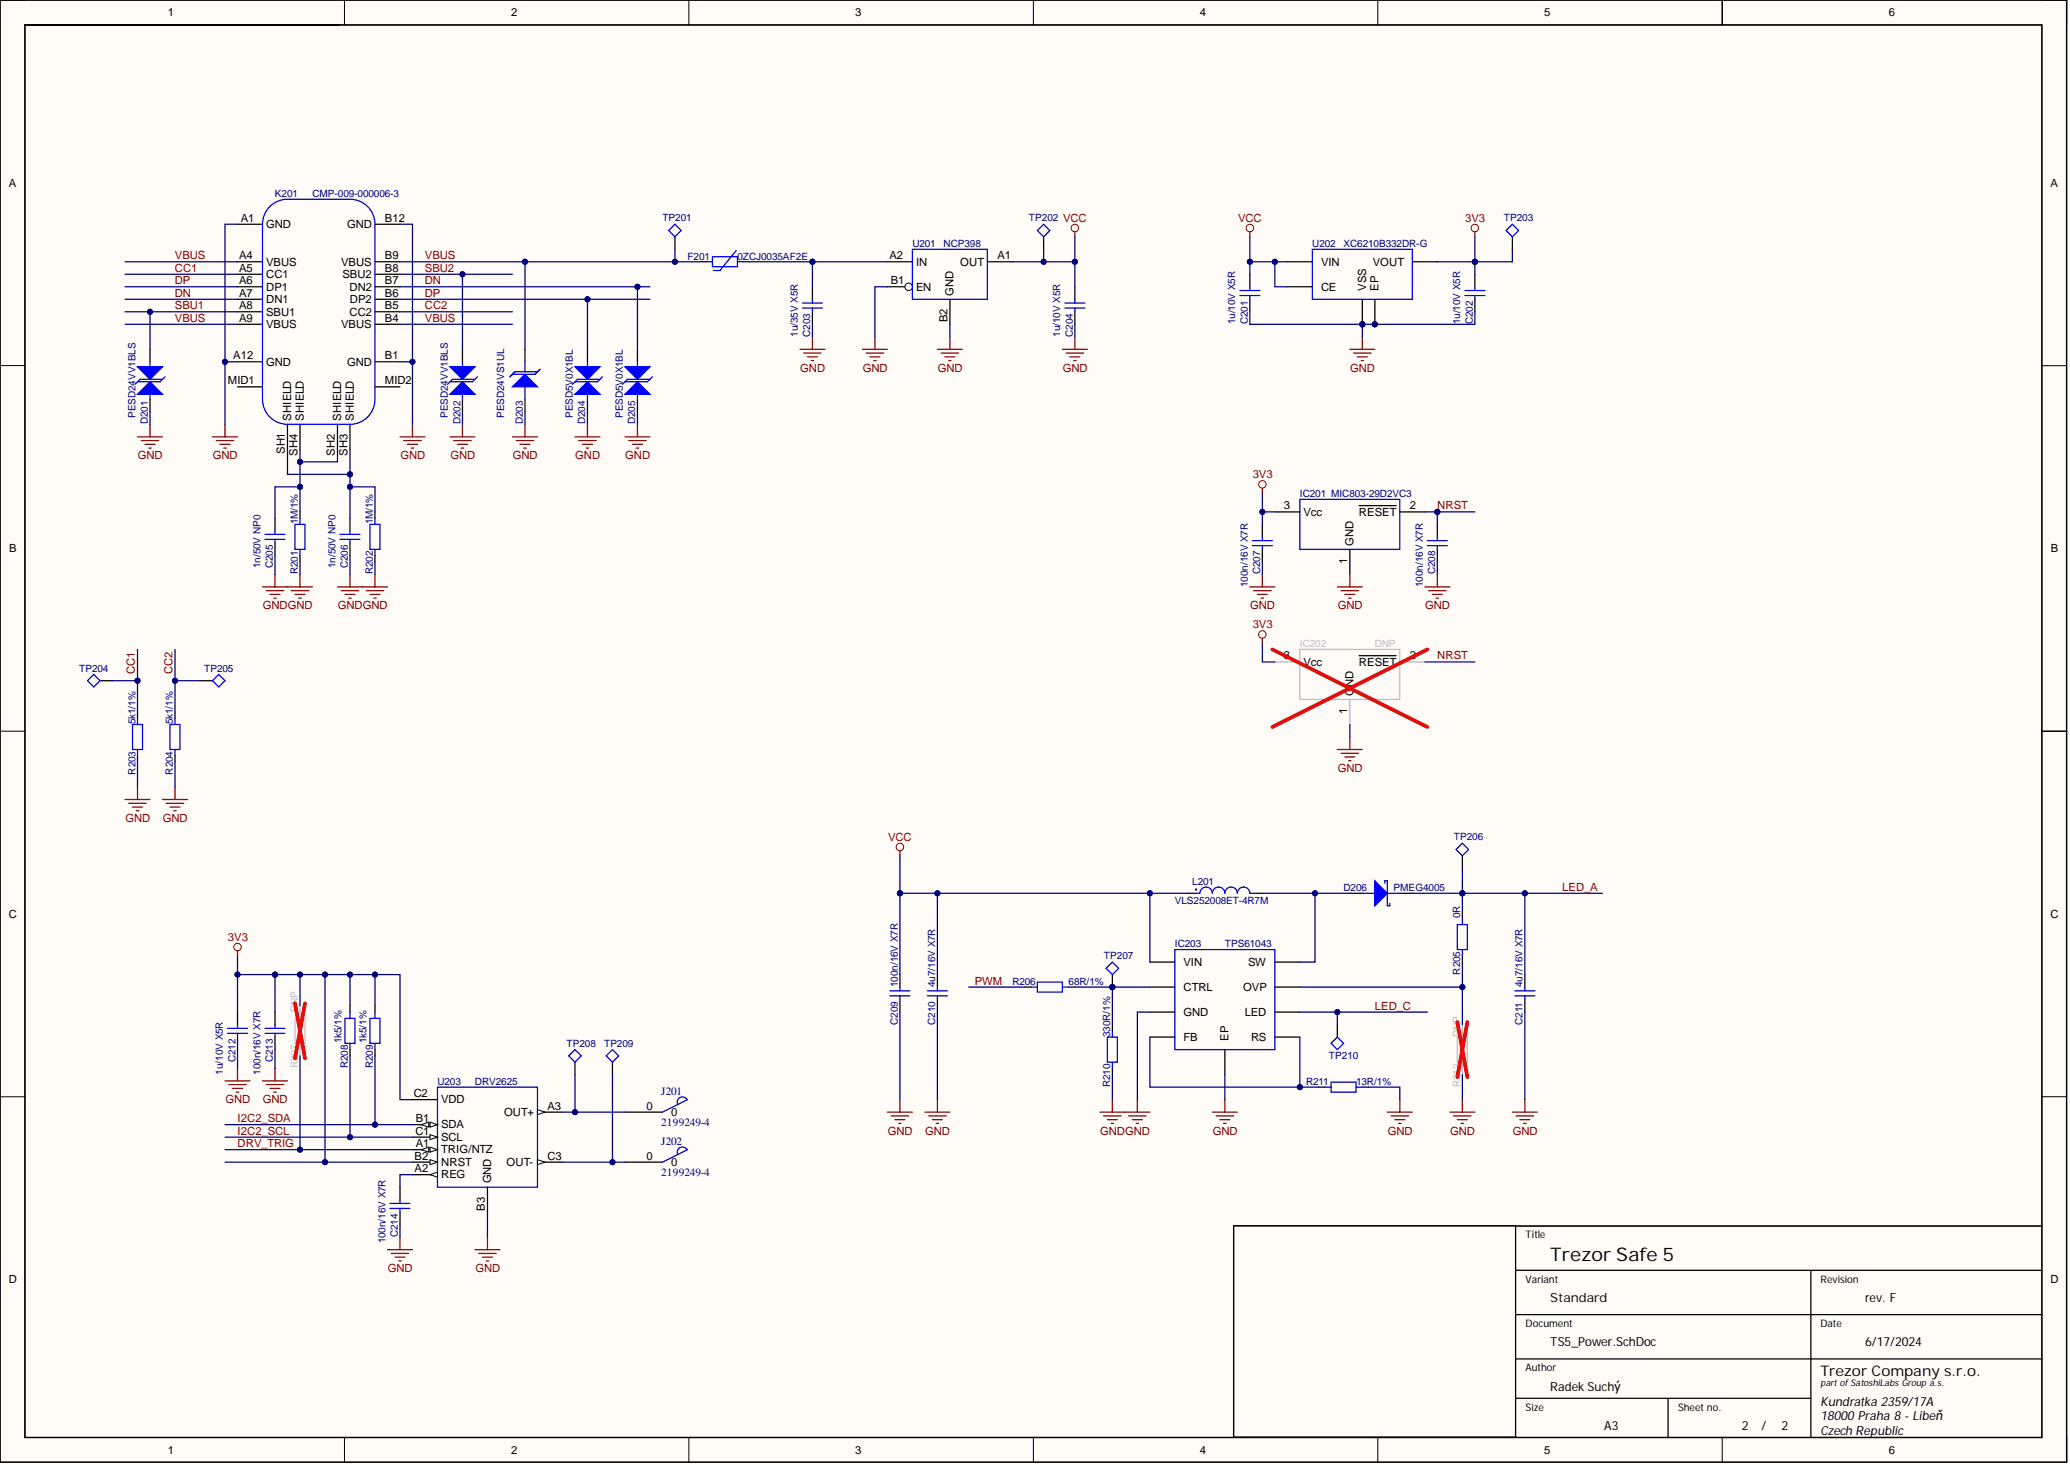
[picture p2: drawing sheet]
<svg xmlns="http://www.w3.org/2000/svg" width="420mm" height="297mm" viewBox="0 0 420 297" stroke-linecap="round" stroke-linejoin="round" font-family="sans-serif">
<defs><g id="words">
<text font-size="3.8" x="314.4" y="255.8">Trezor Safe 5</text>
<text font-size="3" x="369.2" y="278.9">Trezor Company s.r.o.</text>
<g font-size="2.6">
<text x="369.2" y="285">Kundratka 2359/17A</text>
<text x="369.2" y="288">18000 Praha 8 - Libeň</text>
<text x="369.2" y="291">Czech Republic</text>
</g>
<g font-size="2.5">
<text x="314.4" y="264">Standard</text>
<text x="378.3" y="264">rev. F</text>
<text x="314.4" y="273">TS5_Power.SchDoc</text>
<text x="378.3" y="273">6/17/2024</text>
<text x="314.4" y="282">Radek Suchý</text>
<text x="325.4" y="290">A3</text>
<text x="353.2" y="290">2</text>
<text x="357.2" y="290">/</text>
<text x="361.3" y="290">2</text>
</g>
<g font-size="2.3">
<text x="34" y="3.3">1</text>
<text x="103.7" y="3.3">2</text>
<text x="173.5" y="3.3">3</text>
<text x="243.3" y="3.3">4</text>
<text x="313.2" y="3.3">5</text>
<text x="383.1" y="3.3">6</text>
<text x="1.8" y="37.9">A</text>
<text x="415.9" y="37.9">A</text>
<text x="48.8" y="45">A1</text>
<text x="54" y="46.2">GND</text>
<text x="70.4" y="46.2">GND</text>
<text x="78.1" y="45">B12</text>
<text x="48.5" y="52.6">A4</text>
<text x="54" y="53.8">VBUS</text>
<text x="69.2" y="53.8">VBUS</text>
<text x="78.1" y="52.6">B9</text>
<text x="180.4" y="52.6">A2</text>
<text x="185.8" y="53.8">IN</text>
<text x="194.7" y="53.8">OUT</text>
<text x="202.3" y="52.6">A1</text>
<text x="267.9" y="53.8">VIN</text>
<text x="278.4" y="53.8">VOUT</text>
<text x="48.5" y="55.1">A5</text>
<text x="48.5" y="57.6">A6</text>
<text x="54" y="56.4">CC1</text>
<text x="54" y="58.9">DP1</text>
<text x="69.4" y="56.4">SBU2</text>
<text x="70.9" y="58.9">DN2</text>
<text x="78.1" y="57.6">B7</text>
<text x="78.1" y="55.1">B8</text>
<text x="180.6" y="57.6">B1</text>
<text x="185.8" y="58.9">EN</text>
<text x="193.4" y="59.9" transform="rotate(-90 193.4 59.9)">GND</text>
<text x="267.9" y="58.9">CE</text>
<text x="277" y="58.9" transform="rotate(-90 277 58.9)">VSS</text>
<text x="279.6" y="58.9" transform="rotate(-90 279.6 58.9)">EP</text>
<text x="48.5" y="60.2">A7</text>
<text x="48.5" y="62.7">A8</text>
<text x="48.5" y="65.2">A9</text>
<text x="54" y="61.4">DN1</text>
<text x="54" y="64">SBU1</text>
<text x="70.9" y="64">CC2</text>
<text x="71" y="61.4">DP2</text>
<text x="78.1" y="65.2">B4</text>
<text x="78.1" y="62.7">B5</text>
<text x="78.1" y="60.2">B6</text>
<text x="192.1" y="65.3" transform="rotate(-90 192.1 65.3)">B2</text>
<text x="54" y="66.5">VBUS</text>
<text x="69.2" y="66.5">VBUS</text>
<text x="46.2" y="77.9">MID1</text>
<text x="47.3" y="72.9">A12</text>
<text x="54" y="74.1">GND</text>
<text x="70.4" y="74.1">GND</text>
<text x="78.1" y="72.9">B1</text>
<text x="78.1" y="77.9">MID2</text>
<text x="59.1" y="85.3" transform="rotate(-90 59.1 85.3)">SHIELD</text>
<text x="61.6" y="85.3" transform="rotate(-90 61.6 85.3)">SHIELD</text>
<text x="69.2" y="85.3" transform="rotate(-90 69.2 85.3)">SHIELD</text>
<text x="71.7" y="85.3" transform="rotate(-90 71.7 85.3)">SHIELD</text>
<text x="57.8" y="92" transform="rotate(-90 57.8 92)">SH1</text>
<text x="60.3" y="92.4" transform="rotate(-90 60.3 92.4)">SH4</text>
<text x="67.9" y="92.4" transform="rotate(-90 67.9 92.4)">SH2</text>
<text x="70.5" y="92.4" transform="rotate(-90 70.5 92.4)">SH3</text>
<text x="260.4" y="103.3">3</text>
<text x="264.4" y="104.6">Vcc</text>
<text x="275.6" y="104.6">RESET</text>
<text x="285.9" y="103.3">2</text>
<text x="1.9" y="112">B</text>
<text x="274.5" y="110.6" transform="rotate(-90 274.5 110.6)">GND</text>
<text x="415.9" y="112">B</text>
<text x="273.2" y="114.3" transform="rotate(-90 273.2 114.3)">1</text>
<text x="260.4" y="133.7">3</text>
<text x="264.4" y="135">Vcc</text>
<text x="275.6" y="135">RESET</text>
<text x="285.9" y="133.7">2</text>
<text x="274.5" y="141.1" transform="rotate(-90 274.5 141.1)">GND</text>
<text x="273.2" y="144.7" transform="rotate(-90 273.2 144.7)">1</text>
<text x="1.8" y="186.1">C</text>
<text x="415.9" y="186.1">C</text>
<text x="240" y="195.8">VIN</text>
<text x="253.1" y="195.8">SW</text>
<text x="240" y="200.9">CTRL</text>
<text x="252.1" y="200.9">OVP</text>
<text x="240" y="206">GND</text>
<text x="252.5" y="206">LED</text>
<text x="240" y="211">FB</text>
<text x="249.2" y="211" transform="rotate(-90 249.2 211)">EP</text>
<text x="253.7" y="211">RS</text>
<text x="83.9" y="222.5">C2</text>
<text x="84.3" y="227.5">B1</text>
<text x="89.5" y="223.7">VDD</text>
<text x="102.2" y="226.3">OUT+</text>
<text x="111" y="225">A3</text>
<text x="131.1" y="225">0</text>
<text x="136.1" y="226.3">0</text>
<text x="84.2" y="230.1">C1</text>
<text x="84.3" y="232.6">A1</text>
<text x="89.5" y="228.8">SDA</text>
<text x="89.5" y="231.3">SCL</text>
<text x="89.5" y="233.9">TRIG/NTZ</text>
<text x="84.1" y="237.7">A2</text>
<text x="84.1" y="235.1">B2</text>
<text x="89.5" y="238.9">REG</text>
<text x="89.5" y="236.4">NRST</text>
<text x="99.6" y="239.9" transform="rotate(-90 99.6 239.9)">GND</text>
<text x="102.7" y="236.4">OUT-</text>
<text x="111" y="235.1">C3</text>
<text x="131.1" y="235.1">0</text>
<text x="136.1" y="236.4">0</text>
<text x="98.3" y="245.4" transform="rotate(-90 98.3 245.4)">B3</text>
<text x="1.8" y="260.2">D</text>
<text x="415.9" y="260.2">D</text>
<text x="34" y="294.7">1</text>
<text x="103.7" y="294.7">2</text>
<text x="173.5" y="294.7">3</text>
<text x="243.3" y="294.7">4</text>
<text x="313.2" y="294.7">5</text>
<text x="383.1" y="294.7">6</text>
</g>
<g font-size="2.3" fill="#800000">
<text x="251.1" y="45">VCC</text>
<text x="297.1" y="45">3V3</text>
<text x="35.5" y="52.6">VBUS</text>
<text x="86.2" y="52.6">VBUS</text>
<text x="35.5" y="55.1">CC1</text>
<text x="35.5" y="57.6">DP</text>
<text x="86.2" y="55.1">SBU2</text>
<text x="86.2" y="57.6">DN</text>
<text x="35.5" y="65.2">VBUS</text>
<text x="35.5" y="62.7">SBU1</text>
<text x="35.5" y="60.2">DN</text>
<text x="86.2" y="62.7">CC2</text>
<text x="86.2" y="65.2">VBUS</text>
<text x="86.2" y="60.2">DP</text>
<text x="162.3" y="75.4">GND</text>
<text x="175" y="75.4">GND</text>
<text x="190.2" y="75.4">GND</text>
<text x="215.5" y="75.4">GND</text>
<text x="273.8" y="75.4">GND</text>
<text x="28" y="93.1">GND</text>
<text x="43.2" y="93.1">GND</text>
<text x="81.2" y="93.1">GND</text>
<text x="91.3" y="93.1">GND</text>
<text x="104" y="93.1">GND</text>
<text x="116.7" y="93.1">GND</text>
<text x="126.8" y="93.1">GND</text>
<text x="254.1" y="96.9">3V3</text>
<text x="291.5" y="103.3">NRST</text>
<text x="53.3" y="123.6">GNDGND</text>
<text x="68.5" y="123.6">GNDGND</text>
<text x="253.5" y="123.6">GND</text>
<text x="271.3" y="123.6">GND</text>
<text x="289" y="123.6">GND</text>
<text x="254.1" y="127.4">3V3</text>
<text x="27.4" y="136.8" transform="rotate(-90 27.4 136.8)">CC1</text>
<text x="35" y="136.8" transform="rotate(-90 35 136.8)">CC2</text>
<text x="291.5" y="133.7">NRST</text>
<text x="271.3" y="156.5">GND</text>
<text x="25.4" y="166.7">GND</text>
<text x="33" y="166.7">GND</text>
<text x="180.1" y="170.5">VCC</text>
<text x="316.8" y="180.6">LED_A</text>
<text x="46.2" y="190.8">3V3</text>
<text x="197.7" y="199.6">PWM</text>
<text x="278.8" y="204.7">LED_C</text>
<text x="45.7" y="223.7">GND</text>
<text x="48.2" y="227.5">I2C2_SDA</text>
<text x="53.3" y="223.7">GND</text>
<text x="48.2" y="230.1">I2C2_SCL</text>
<text x="48.2" y="232.6">DRV_TRIG</text>
<text x="180" y="230.1">GND</text>
<text x="187.6" y="230.1">GND</text>
<text x="223.1" y="230.1">GNDGND</text>
<text x="245.9" y="230.1">GND</text>
<text x="281.4" y="230.1">GND</text>
<text x="294.1" y="230.1">GND</text>
<text x="306.8" y="230.1">GND</text>
<text x="78.7" y="257.9">GND</text>
<text x="96.4" y="257.9">GND</text>
</g>
<g font-size="2.3" fill="#000080">
<text x="134.1" y="221.9">J201</text>
<text x="134.1" y="228.3">2199249-4</text>
<text x="134.1" y="232.1">J202</text>
<text x="134.1" y="238.4">2199249-4</text>
</g>
<g font-size="2.1">
<text x="309.4" y="251.1">Title</text>
<text x="309.4" y="260.1">Variant</text>
<text x="369.2" y="260.1">Revision</text>
<text x="309.4" y="269.1">Document</text>
<text x="369.2" y="269.1">Date</text>
<text x="309.4" y="278.1">Author</text>
<text x="309.4" y="286.1">Size</text>
<text x="340.3" y="286.1">Sheet no.</text>
</g>
<g font-size="2" fill="#000080">
<text x="55.8" y="40">K201</text>
<text x="63.4" y="40">CMP-009-000006-3</text>
<text x="134.3" y="44.9">TP201</text>
<text x="208.7" y="44.9">TP202 VCC</text>
<text x="305" y="44.9">TP203</text>
<text x="139.4" y="52.7">F201</text>
<text x="149.5" y="52.7">0ZCJ0035AF2E</text>
<text x="185" y="50.1">U201</text>
<text x="191.4" y="50.1">NCP398</text>
<text x="266.1" y="50.1">U202</text>
<text x="272.5" y="50.1">XC6210B332DR-G</text>
<text x="250.5" y="65.8" transform="rotate(-90 250.5 65.8)">1u/10V X5R</text>
<text x="253" y="65.8" transform="rotate(-90 253 65.8)">C201</text>
<text x="296.1" y="65.8" transform="rotate(-90 296.1 65.8)">1u/10V X5R</text>
<text x="298.7" y="65.8" transform="rotate(-90 298.7 65.8)">C202</text>
<text x="161.8" y="68.3" transform="rotate(-90 161.8 68.3)">1u/35V X5R</text>
<text x="164.3" y="68.3" transform="rotate(-90 164.3 68.3)">C203</text>
<text x="215" y="68.3" transform="rotate(-90 215 68.3)">1u/10V X5R</text>
<text x="217.6" y="68.3" transform="rotate(-90 217.6 68.3)">C204</text>
<text x="27.5" y="84.8" transform="rotate(-90 27.5 84.8)">PESD24VV1BLS</text>
<text x="30" y="86" transform="rotate(-90 30 86)">D201</text>
<text x="90.8" y="84.8" transform="rotate(-90 90.8 84.8)">PESD24VV1BLS</text>
<text x="93.4" y="86" transform="rotate(-90 93.4 86)">D202</text>
<text x="102.2" y="84.8" transform="rotate(-90 102.2 84.8)">PESD24VS1UL</text>
<text x="106" y="86" transform="rotate(-90 106 86)">D203</text>
<text x="116.2" y="84.8" transform="rotate(-90 116.2 84.8)">PESD5V0X1BL</text>
<text x="118.7" y="86" transform="rotate(-90 118.7 86)">D204</text>
<text x="126.3" y="84.8" transform="rotate(-90 126.3 84.8)">PESD5V0X1BL</text>
<text x="128.8" y="86" transform="rotate(-90 128.8 86)">D205</text>
<text x="263.6" y="100.8">IC201 MIC803-29D2VC3</text>
<text x="60.4" y="106.3" transform="rotate(-90 60.4 106.3)">1M/1%</text>
<text x="75.6" y="106.3" transform="rotate(-90 75.6 106.3)">1M/1%</text>
<text x="52.8" y="115.2" transform="rotate(-90 52.8 115.2)">1n/50V NP0</text>
<text x="55.3" y="115.2" transform="rotate(-90 55.3 115.2)">C205</text>
<text x="60.4" y="116.5" transform="rotate(-90 60.4 116.5)">R201</text>
<text x="68" y="115.2" transform="rotate(-90 68 115.2)">1n/50V NP0</text>
<text x="70.5" y="115.2" transform="rotate(-90 70.5 115.2)">C206</text>
<text x="75.6" y="116.5" transform="rotate(-90 75.6 116.5)">R202</text>
<text x="253" y="119" transform="rotate(-90 253 119)">100n/16V X7R</text>
<text x="255.6" y="116.5" transform="rotate(-90 255.6 116.5)">C207</text>
<text x="288.5" y="119" transform="rotate(-90 288.5 119)">100n/16V X7R</text>
<text x="291.1" y="116.5" transform="rotate(-90 291.1 116.5)">C208</text>
<text x="16.1" y="136.2">TP204</text>
<text x="41.4" y="136.2">TP205</text>
<text x="27.5" y="146.9" transform="rotate(-90 27.5 146.9)">5k1/1%</text>
<text x="35.1" y="146.9" transform="rotate(-90 35.1 146.9)">5k1/1%</text>
<text x="27.5" y="157" transform="rotate(-90 27.5 157)">R203</text>
<text x="35.1" y="157" transform="rotate(-90 35.1 157)">R204</text>
<text x="294.9" y="170.4">TP206</text>
<text x="241.8" y="179.4">L201</text>
<text x="238.3" y="183.2">VLS252008ET-4R7M</text>
<text x="272.5" y="180.7">D206</text>
<text x="282.6" y="180.7">PMEG4005</text>
<text x="296.1" y="186.2" transform="rotate(-90 296.1 186.2)">0R</text>
<text x="223.9" y="194.5">TP207</text>
<text x="238.3" y="192.1">IC203</text>
<text x="248.4" y="192.1">TPS61043</text>
<text x="296.1" y="197.6" transform="rotate(-90 296.1 197.6)">R205</text>
<text x="182.1" y="200.1" transform="rotate(-90 182.1 200.1)">100n/16V X7R</text>
<text x="189.7" y="200.1" transform="rotate(-90 189.7 200.1)">4u7/16V X7R</text>
<text x="205.3" y="199.7">R206</text>
<text x="216.7" y="199.7">68R/1%</text>
<text x="308.8" y="200.1" transform="rotate(-90 308.8 200.1)">4u7/16V X7R</text>
<text x="182.1" y="207.7" transform="rotate(-90 182.1 207.7)">C209</text>
<text x="189.7" y="207.7" transform="rotate(-90 189.7 207.7)">C210</text>
<text x="308.8" y="207.7" transform="rotate(-90 308.8 207.7)">C211</text>
<text x="47.7" y="215.4" transform="rotate(-90 47.7 215.4)">C212</text>
<text x="55.3" y="215.4" transform="rotate(-90 55.3 215.4)">C213</text>
<text x="69.3" y="211.5" transform="rotate(-90 69.3 211.5)">1k5/1%</text>
<text x="74.3" y="211.5" transform="rotate(-90 74.3 211.5)">1k5/1%</text>
<text x="114.9" y="212.2">TP208</text>
<text x="122.5" y="212.2">TP209</text>
<text x="225.2" y="210.3" transform="rotate(-90 225.2 210.3)">330R/1%</text>
<text x="269.5" y="214.8">TP210</text>
<text x="45.2" y="217.9" transform="rotate(-90 45.2 217.9)">1u/10V X5R</text>
<text x="52.8" y="217.9" transform="rotate(-90 52.8 217.9)">100n/16V X7R</text>
<text x="70.5" y="216.6" transform="rotate(-90 70.5 216.6)">R208</text>
<text x="75.6" y="216.6" transform="rotate(-90 75.6 216.6)">R209</text>
<text x="88.7" y="220">U203</text>
<text x="96.3" y="220">DRV2625</text>
<text x="225.2" y="220.4" transform="rotate(-90 225.2 220.4)">R210</text>
<text x="264.9" y="220">R211</text>
<text x="275" y="220">13R/1%</text>
<text x="80.7" y="250.9" transform="rotate(-90 80.7 250.9)">C214</text>
<text x="78.2" y="252.1" transform="rotate(-90 78.2 252.1)">100n/16V X7R</text>
</g>
<g font-size="2" fill="#bfbebc">
<text x="263.6" y="131.3">IC202</text>
<text x="278.8" y="131.3">DNP</text>
<text x="60.4" y="205.2" transform="rotate(-90 60.4 205.2)">DNP</text>
<text x="296.1" y="210.3" transform="rotate(-90 296.1 210.3)">DNP</text>
<text x="60.4" y="216.6" transform="rotate(-90 60.4 216.6)">R207</text>
<text x="296.1" y="220.4" transform="rotate(-90 296.1 220.4)">R212</text>
</g>
<text font-size="1.9" x="369.2" y="281.1">part of SatoshiLabs Group a.s.</text>
</g></defs>
<path d="M0 0h419.1v296.5h-419.1z" fill-rule="evenodd" fill="#fffcf8"/>
<path d="M0 0h419.1v296.5h-419.1z" fill="none" stroke="#000" stroke-width=".2"/>
<path d="M5.1 5.1h409v286.3h-409z" fill-rule="evenodd" fill="#fffcf8"/>
<g fill="none" stroke="#000" stroke-width=".2">
<path d="M0 0h5.1M5.1 5.1h409v286.3h-409zM69.9 0v5.1M139.7 0v5.1M209.6 0v5.1M279.4 0v5.1M349.3 0v5.1M414.1 0h5v5.1M0 74.1h5.1M414.1 74.1h5M0 148.3h5.1M414.1 148.3h5"/>
<path d="M0 222.4h5.1M414.1 222.4h5M250.2 248.5h57.2v42.9h-57.2zM307.4 248.6h106.7M69.9 291.4v5.1M139.7 291.4v5.1M209.6 291.4v5.1M279.4 291.4v5.1M349.3 291.4v5.1M419.1 291.4v5.1"/>
</g>
<g fill="none" stroke="#000" stroke-width=".25">
<path d="M0 0h419.1v296.4h-419.1zM5 5h409.1v286.5h-409.1zM5 5.1h63.8M349.3 0v5M142 53.1h1.2M150.8 53.1h1.3M30.4 70.8v2.6M30.4 81v2.5M55.8 105.1v2.5M55.8 110.1v2.6M60.8 103.8v1.3M60.8 112.7v1.2"/>
<path d="M71 105.1v2.5M71 110.1v2.6M76 103.8v1.3M76 112.7v1.2M27.9 144.4v1.2M27.9 153.2v1.3M35.5 144.4v1.2M35.5 153.2v1.3M414.1 148.3h5M307.4 257.6h106.7M307.4 248.6v42.8h.1M367.2 257.6v33.9"/>
<path d="M414.1 248.6h-163.9v42.8M307.4 275.5h106.7M307.4 266.5h106.7M307.4 283.5h59.8M338.3 283.5v8"/>
</g>
<g fill="none" stroke="#00f" stroke-width=".25">
<path d="M143.2 53.1h1.3M144.5 52.1h5.1v2h-5.1zM149.3 50.8l-3.3 4h-1.3M149.6 53.1h1.2M53.7 108.3h4.1M53.7 109.4h4.1M55.8 107.6v.7M55.8 109.4v.7M59.8 106.3h2.1v5.1h-2.1zM60.8 105.1v1.2M60.8 111.4v1.3M68.9 108.3h4.1"/>
<path d="M68.9 109.4h4.1M71 107.6v.7M71 109.4v.7M75 106.3h2.1v5.1h-2.1zM76 105.1v1.2M76 111.4v1.3M26.9 146.9h2v5.1h-2zM27.9 145.6v1.3M27.9 152v1.2M34.5 146.9h2v5.1h-2zM35.5 145.6v1.3M35.5 152v1.2"/>
</g>
<g fill="none" stroke="#800000" stroke-width=".25">
<path d="M43.1 88.6h5.1M43.9 89.3h3.5M44.6 90.1h2M45.4 90.9h.5M45.6 86v2.6M81.1 88.6h5.1M81.9 89.3h3.5M82.6 90.1h2.1M83.4 90.9h.5M83.6 86v2.6M53.2 119h10.2M54 119.8h3.5"/>
<path d="M55.8 116.5v2.5M59.1 119.8h3.5M60.8 116.5v2.5M68.4 119h10.2M69.2 119.8h3.5M71 116.5v2.5M74.3 119.8h3.5M76 116.5v2.5M54.8 120.5h2M55.5 121.3h.5M59.8 120.5h2.1M60.6 121.3h.5"/>
<path d="M70 120.5h2M70.7 121.3h.5M75 120.5h2.1M75.8 121.3h.5M27.9 159.6v2.5M35.5 159.6v2.5M25.4 162.1h5M26.1 162.9h3.6M26.9 163.6h2M27.6 164.4h.5M33 162.1h5M33.7 162.9h3.6"/>
<path d="M34.5 163.6h2M35.2 164.4h.5"/>
</g>
<path d="M30.4 77.4l2.6 2.6h-5.1z" fill="#00f"/>
<path d="M30.4 77.4l2.6 2.6h-5.1z" fill="none" stroke="#00f" stroke-width=".25"/>
<path d="M27.9 74.4h5.1l-2.6 2.5z" fill="#00f"/>
<path d="M27.9 74.4h5.1l-2.6 2.5zM30.4 73.4v1M30.4 80v1M33 76.9h-4.6l-1 1M33.5 76.4l-1.1 1h-4.5" fill="none" stroke="#00f" stroke-width=".25"/>
<path d="M93.8 70.8v2.6M93.8 81v2.5" fill="none" stroke="#000" stroke-width=".25"/>
<path d="M93.8 77.4l2.5 2.6h-5z" fill="#00f"/>
<path d="M93.8 77.4l2.5 2.6h-5z" fill="none" stroke="#00f" stroke-width=".25"/>
<path d="M91.3 74.4h5l-2.5 2.5z" fill="#00f"/>
<path d="M136.9 45.5l1.2 1.2-1.2 1.3-1.3-1.3zM211.7 45.5l1.2 1.2-1.2 1.3-1.3-1.3zM91.3 74.4h5l-2.5 2.5zM93.8 73.4v1M93.8 80v1M96.3 76.9h-4.5l-1.1 1M96.8 76.4l-1 1h-4.5" fill="none" stroke="#00f" stroke-width=".25"/>
<path d="M218 47v1M27.9 88.6h5.1M28.6 89.3h3.6M29.4 90.1h2M30.2 90.9h.5M30.4 86v2.6M91.3 88.6h5M92 89.3h3.6M92.8 90.1h2M93.5 90.9h.5M93.8 86v2.6" fill="none" stroke="#800000" stroke-width=".25"/>
<path d="M136.9 48v2.5M211.7 48v2.5M106.5 70.8v2.6M106.5 81v2.5" fill="none" stroke="#000" stroke-width=".25"/>
<circle cx="218" cy="46.2" r=".76" fill="none" stroke="#800000" stroke-width=".2"/>
<path d="M103.9 78.4l2.6-2.5 2.5 2.5z" fill="#00f"/>
<path d="M103.9 78.4l2.6-2.5 2.5 2.5zM106.5 73.4v2M106.5 78.4v2.6M109 75.4h-4.6l-1 1M109.5 74.9l-1 1h-4.6" fill="none" stroke="#00f" stroke-width=".25"/>
<path d="M103.9 88.6h5.1M104.7 89.3h3.5M105.5 90.1h2M106.2 90.9h.5M106.5 86v2.6" fill="none" stroke="#800000" stroke-width=".25"/>
<path d="M119.1 70.8v2.6M119.1 81v2.5" fill="none" stroke="#000" stroke-width=".25"/>
<path d="M119.1 77.4l2.6 2.6h-5.1z" fill="#00f"/>
<path d="M119.1 77.4l2.6 2.6h-5.1z" fill="none" stroke="#00f" stroke-width=".25"/>
<path d="M116.6 74.4h5.1l-2.6 2.5z" fill="#00f"/>
<path d="M116.6 74.4h5.1l-2.6 2.5zM119.1 73.4v1M119.1 80v1M121.7 76.9h-4.6l-1 1M122.2 76.4l-1 1h-4.6" fill="none" stroke="#00f" stroke-width=".25"/>
<path d="M129.3 70.8v2.6M129.3 81v2.5" fill="none" stroke="#000" stroke-width=".25"/>
<path d="M129.3 77.4l2.5 2.6h-5.1z" fill="#00f"/>
<path d="M129.3 77.4l2.5 2.6h-5.1z" fill="none" stroke="#00f" stroke-width=".25"/>
<path d="M126.7 74.4h5.1l-2.5 2.5z" fill="#00f"/>
<g fill="none" stroke="#00f" stroke-width=".25">
<path d="M297.1 58.9h4M297.1 59.9h4M299.1 58.1v.8M299.1 59.9v.8M306.7 45.5l1.3 1.2-1.3 1.3-1.3-1.3zM126.7 74.4h5.1l-2.5 2.5zM129.3 73.4v1M129.3 80v1M131.8 76.9h-4.6l-1 1M132.3 76.4l-1 1h-4.6M254 109.6h4M254 110.6h4"/>
<path d="M256 108.9v.7M256 110.6v.8M263.6 101.3h20.3v10.1h-20.3zM289.5 109.6h4M289.5 110.6h4M291.5 108.9v.7M291.5 110.6v.8"/>
</g>
<g fill="none" stroke="#800000" stroke-width=".25">
<path d="M253.5 47v1M299.1 47v1M273.8 70.8h5M274.5 71.6h3.6M275.3 72.3h2M276 73.1h.5M276.3 68.3v2.5M116.6 88.6h5.1M117.4 89.3h3.5M118.1 90.1h2.1M118.9 90.9h.5M119.1 86v2.6"/>
<path d="M126.7 88.6h5.1M127.5 89.3h3.6M128.3 90.1h2M129 90.9h.5M129.3 86v2.6M256 99v1M253.5 119h5M254.2 119.8h3.6M256 116.5v2.5M271.2 119h5.1M272 119.8h3.5M273.8 116.5v2.5"/>
<path d="M289 119h5M289.7 119.8h3.6M291.5 116.5v2.5M255 120.5h2M255.8 121.3h.5M272.7 120.5h2.1M273.5 121.3h.5M290.5 120.5h2M291.2 121.3h.5"/>
</g>
<path d="M299.1 55.6v2.5M306.7 48v2.5M299.1 60.7v2.5M256 106.3v2.6M256 111.4v2.5M258.5 103.8h5.1M273.8 111.4v5.1M275.6 102.5h7.5M283.9 103.8h5.1M291.5 106.3v2.6M291.5 111.4v2.5" fill="none" stroke="#000" stroke-width=".25"/>
<g fill="none" stroke="#800000" stroke-width=".2">
<circle cx="253.5" cy="46.2" r=".76"/>
<circle cx="299.1" cy="46.2" r=".76"/>
<circle cx="256" cy="98.2" r=".76"/>
</g>
<circle cx="291.5" cy="103.8" r=".51" fill="#000080"/>
<circle cx="291.5" cy="103.8" r=".51" fill="none" stroke="#000080" stroke-width=".2"/>
<path d="M258.5 134.2h5.1M263.6 131.7h20.3v10.1h-20.3zM283.9 134.2h5.1M273.8 141.8v5.1" fill="none" stroke="#bfbebc" stroke-width=".25"/>
<g fill="none" stroke="#000" stroke-width=".25">
<path d="M275.6 132.9h7.5M182.5 197.6v2.5M190.1 197.6v2.5M233.2 195.1h5.1M258.5 195.1h5.1M182.5 202.7v2.5M190.1 202.7v2.5M207.9 200.1h1.2M216.7 200.1h1.3M225.6 207.7v1.3M225.6 216.6v1.3M233.2 205.2h5.1"/>
<path d="M233.2 210.3h5.1M233.2 200.1h5.1M248.4 212.8v5.1M258.5 205.2h5.1M258.5 210.3h5.1M258.5 200.1h5.1"/>
</g>
<path d="M258 131.7l31.5 15.7M289.5 131.7l-31.5 15.7" fill="none" stroke="#f00" stroke-width=".76"/>
<circle cx="256" cy="128.6" r=".76" fill="none" stroke="#800000" stroke-width=".2"/>
<path d="M256 129.4v1M271.2 152h5.1M272 152.7h3.5M272.7 153.5h2.1M273.5 154.2h.5M273.8 149.4v2.6" fill="none" stroke="#800000" stroke-width=".25"/>
<g fill="none" stroke="#00f" stroke-width=".25">
<path d="M210.4 199.1h5.1v2.1h-5.1zM238.3 192.5h20.2v20.3h-20.2zM180.5 200.9h4M180.5 201.9h4M182.5 200.1v.8M182.5 201.9v.8M188.1 200.9h4M188.1 201.9h4M190.1 200.1v.8M190.1 201.9v.8M209.1 200.1h1.3M215.5 200.1h1.2"/>
<path d="M224.6 210.3h2v5.1h-2zM225.6 209v1.3M225.6 215.4v1.2"/>
</g>
<circle cx="225.6" cy="200.1" r=".51" fill="#000080"/>
<circle cx="225.6" cy="200.1" r=".51" fill="none" stroke="#000080" stroke-width=".2"/>
<path d="M225.6 197.6v2.5" fill="none" stroke="#000" stroke-width=".25"/>
<circle cx="225.6" cy="200.1" r=".51" fill="#000080"/>
<circle cx="225.6" cy="200.1" r=".51" fill="none" stroke="#000080" stroke-width=".2"/>
<g fill="none" stroke="#00f" stroke-width=".25">
<path d="M295.3 172.2l1.3-1.2 1.2 1.2-1.2 1.3zM225.6 195.1l1.3 1.2-1.3 1.3-1.3-1.3zM295.5 187.5h2.1v5h-2.1zM296.6 186.2v1.3M296.6 192.5v1.3M269.9 219.4h5.1v2h-5.1zM271.2 210.3l1.3 1.2-1.3 1.3-1.3-1.3zM307.2 200.9h4.1M307.2 201.9h4.1M309.2 200.1v.8M309.2 201.9v.8M268.7 220.4h1.2"/>
<path d="M275 220.4h1.3"/>
</g>
<path d="M296.6 173.5v2.6M273.8 181.1h2.5M283.9 181.1h2.5M296.6 184.9v1.3M296.6 193.8v1.3M309.2 197.6v2.5M271.2 207.7v2.6M309.2 202.7v2.5M267.4 220.4h1.3M276.3 220.4h1.3" fill="none" stroke="#000" stroke-width=".25"/>
<path d="M295.5 210.3h2.1v5.1h-2.1zM296.6 207.7v2.6M296.6 215.4v2.5" fill="none" stroke="#bfbebc" stroke-width=".25"/>
<path d="M295.5 207.2l2.1 11.2M297.6 207.2l-2.1 11.2" fill="none" stroke="#f00" stroke-width=".76"/>
<path d="M278.8 178.6l2.6 2.5-2.6 2.6z" fill="#00f"/>
<g fill="none" stroke="#00f" stroke-width=".25">
<path d="M278.8 178.6l2.6 2.5-2.6 2.6zM280.8 179.1v-.5h.6v5.1h.5v-.5M242.1 181.1h1.2a1.27 1.27 0 0 1 1.3-1.2 1.27 1.27 0 0 1 1.3 1.2 1.27 1.27 0 0 1 1.2-1.2 1.27 1.27 0 0 1 1.3 1.2 1.27 1.27 0 0 1 1.3-1.2 1.27 1.27 0 0 1 1.2 1.2 1.27 1.27 0 0 1 1.3-1.2 1.27 1.27 0 0 1 1.3 1.2h1.2M242.5 180.3l.1 .1zM276.3 181.1h2.5M281.4 181.1h2.5M88.7 220.4h20.3v20.3h-20.3z"/>
<circle cx="242.6" cy="180.4" r=".08"/>
</g>
<path d="M240.8 181.1h1.3M254.7 181.1h1.3M83.7 223h5M83.7 228h5" fill="none" stroke="#000" stroke-width=".25"/>
<g fill="none" stroke="#800000" stroke-width=".25">
<path d="M182.5 172.5v1M180 225.5h5M180.7 226.3h3.6M181.5 227h2M182.3 227.8h.5M182.5 223v2.5M187.6 225.5h5M188.3 226.3h3.6M189.1 227h2M189.9 227.8h.5M190.1 223v2.5M223.1 225.5h10.1"/>
<path d="M223.8 226.3h3.6M224.6 227h2M225.3 227.8h.5M225.6 223v2.5M228.9 226.3h3.5M229.6 227h2.1M230.4 227.8h.5M230.7 223v2.5M245.9 225.5h5M246.6 226.3h3.6M247.4 227h2M248.2 227.8h.5"/>
<path d="M248.4 223v2.5M281.4 225.5h5M282.1 226.3h3.6M282.9 227h2M283.6 227.8h.5M283.9 223v2.5M294 225.5h5.1M294.8 226.3h3.5M295.5 227h2.1M296.3 227.8h.5M296.6 223v2.5M306.7 225.5h5.1"/>
<path d="M307.5 226.3h3.5M308.2 227h2.1M309 227.8h.5M309.2 223v2.5"/>
</g>
<circle cx="182.5" cy="171.7" r=".76" fill="none" stroke="#800000" stroke-width=".2"/>
<path d="M87.2 227.5l1.5 .5-1.5 .5z" fill="#f8fcff"/>
<path d="M87.2 227.5l1.5 .5-1.5 .5z" fill="none" stroke="#000" stroke-width=".2"/>
<path d="M85.4 228l1.5-.5v1z" fill="#f8fcff"/>
<path d="M85.4 228l1.5-.5v1z" fill="none" stroke="#000" stroke-width=".2"/>
<path d="M109 225.5h5.1M98.9 240.7v5.1" fill="none" stroke="#000" stroke-width=".25"/>
<path d="M109 225l1.5 .5-1.5 .5z" fill="#f8fcff"/>
<path d="M109 225l1.5 .5-1.5 .5z" fill="none" stroke="#000" stroke-width=".2"/>
<path d="M83.7 238.2h5" fill="none" stroke="#000" stroke-width=".25"/>
<path d="M87.2 238.2l1.5-.5v1z" fill="#f8fcff"/>
<path d="M87.2 238.2l1.5-.5v1z" fill="none" stroke="#000" stroke-width=".2"/>
<path d="M109 235.6h5.1" fill="none" stroke="#000" stroke-width=".25"/>
<path d="M109 235.1l1.5 .5-1.5 .5z" fill="#f8fcff"/>
<path d="M109 235.1l1.5 .5-1.5 .5z" fill="none" stroke="#000" stroke-width=".2"/>
<path d="M83.7 230.6h5" fill="none" stroke="#000" stroke-width=".25"/>
<path d="M87.2 230.1l1.5 .5-1.5 .5z" fill="#f8fcff"/>
<path d="M87.2 230.1l1.5 .5-1.5 .5z" fill="none" stroke="#000" stroke-width=".2"/>
<path d="M83.7 233.1h5" fill="none" stroke="#000" stroke-width=".25"/>
<path d="M87.2 232.6l1.5 .5-1.5 .5z" fill="#f8fcff"/>
<path d="M87.2 232.6l1.5 .5-1.5 .5z" fill="none" stroke="#000" stroke-width=".2"/>
<path d="M85.4 233.1l1.5-.5v1z" fill="#f8fcff"/>
<path d="M85.4 233.1l1.5-.5v1z" fill="none" stroke="#000" stroke-width=".2"/>
<path d="M83.7 235.6h5" fill="none" stroke="#000" stroke-width=".25"/>
<path d="M87.2 235.1l1.5 .5-1.5 .5z" fill="#f8fcff"/>
<path d="M87.2 235.1l1.5 .5-1.5 .5z" fill="none" stroke="#000" stroke-width=".2"/>
<g fill="none" stroke="#800000" stroke-width=".25">
<path d="M48.2 192.8v1M45.6 219.2h5.1M46.4 219.9h3.5M48.2 216.6v2.6M53.2 219.2h5.1M54 219.9h3.5M55.8 216.6v2.6M47.2 220.7h2M47.9 221.4h.5M54.8 220.7h2M55.5 221.4h.5M78.6 253.4h5.1"/>
<path d="M79.3 254.1h3.6M80.1 254.9h2M80.9 255.7h.5M81.1 250.9v2.5M96.3 253.4h5.1M97.1 254.1h3.5M97.8 254.9h2.1M98.6 255.7h.5M98.9 250.9v2.5"/>
</g>
<path d="M180 58.1h5M200.2 53.1h5.1M192.6 60.7v5.1M48.2 205.2v2.5M48.2 210.3v2.5M55.8 205.2v2.5M55.8 210.3v2.5M81.1 240.7v2.5M81.1 245.8v2.5" fill="none" stroke="#000" stroke-width=".25"/>
<path d="M46.1 208.5h4.1M46.1 209.5h4.1M48.2 207.7v.8M48.2 209.5v.8M53.7 208.5h4.1M53.7 209.5h4.1M55.8 207.7v.8M55.8 209.5v.8M79.1 244h4M79.1 245h4M81.1 243.2v.8M81.1 245v.8" fill="none" stroke="#00f" stroke-width=".25"/>
<path d="M59.8 206.5h2.1v5h-2.1zM60.8 203.9v2.6M60.8 211.5v2.6" fill="none" stroke="#bfbebc" stroke-width=".25"/>
<path d="M59.8 203.4l2.1 11.2M61.9 203.4l-2.1 11.2" fill="none" stroke="#f00" stroke-width=".76"/>
<circle cx="48.2" cy="192" r=".76" fill="none" stroke="#800000" stroke-width=".2"/>
<circle cx="184.3" cy="58.1" r=".76" fill="#f8fcff"/>
<circle cx="184.3" cy="58.1" r=".76" fill="none" stroke="#000" stroke-width=".2"/>
<path d="M164.8 58.1v2.6M180 53.1h5M218 58.1v2.6M253.5 55.6v2.5M164.8 63.2v2.6M218 63.2v2.6M253.5 60.7v2.5" fill="none" stroke="#000" stroke-width=".25"/>
<g fill="none" stroke="#00f" stroke-width=".25">
<path d="M185 50.5h15.2v10.2h-15.2zM251.4 58.9h4.1M251.4 59.9h4.1M253.5 58.1v.8M253.5 59.9v.8M162.7 61.4h4.1M162.7 62.5h4.1M164.8 60.7v.7M164.8 62.5v.7M216 61.4h4M216 62.5h4M218 60.7v.7"/>
<path d="M218 62.5v.7"/>
</g>
<g fill="none" stroke="#800000" stroke-width=".25">
<path d="M162.2 70.8h5.1M163 71.6h3.5M163.7 72.3h2.1M164.5 73.1h.5M164.8 68.3v2.5M174.9 70.8h5.1M175.7 71.6h3.5M176.4 72.3h2M177.2 73.1h.5M177.4 68.3v2.5M190.1 70.8h5.1M190.9 71.6h3.5"/>
<path d="M191.6 72.3h2.1M192.4 73.1h.5M192.6 68.3v2.5M215.5 70.8h5M216.2 71.6h3.6M217 72.3h2M217.7 73.1h.5M218 68.3v2.5"/>
</g>
<circle cx="276.3" cy="65.8" r=".51" fill="#000080"/>
<circle cx="276.3" cy="65.8" r=".51" fill="none" stroke="#000080" stroke-width=".2"/>
<circle cx="278.8" cy="65.8" r=".51" fill="#000080"/>
<circle cx="278.8" cy="65.8" r=".51" fill="none" stroke="#000080" stroke-width=".2"/>
<path d="M266.1 50.5h20.3v10.2h-20.3z" fill="none" stroke="#00f" stroke-width=".25"/>
<path d="M261.1 58.1h5M276.3 60.7v5.1" fill="none" stroke="#000" stroke-width=".25"/>
<circle cx="276.3" cy="65.8" r=".51" fill="#000080"/>
<circle cx="276.3" cy="65.8" r=".51" fill="none" stroke="#000080" stroke-width=".2"/>
<path d="M261.1 53.1h5M286.4 53.1h5.1M278.8 60.7v5.1" fill="none" stroke="#000" stroke-width=".25"/>
<circle cx="278.8" cy="65.8" r=".51" fill="#000080"/>
<circle cx="278.8" cy="65.8" r=".51" fill="none" stroke="#000080" stroke-width=".2"/>
<g fill="none" stroke="#000" stroke-width=".25">
<path d="M48.2 45.5h5M48.2 53.1h5M48.2 55.6h5M48.2 58.1h5M76 45.5h5.1M76 53.1h5.1M76 55.6h5.1M76 58.1h5.1M48.2 60.7h5M48.2 63.2h5M48.2 65.8h5M48.2 73.4h5"/>
<path d="M48.2 78.4h5M76 60.7h5.1M76 63.2h5.1M76 65.8h5.1M76 73.4h5.1M76 78.4h5.1M58.3 86v5.1M60.8 86v5.1M68.4 86v5.1M71 86v5.1M20.3 138h2.5M40.6 138h2.5"/>
<path d="M71 203.9v1.3M71 212.8v1.3M76 203.9v1.3M76 212.8v1.3M116.6 215.4v2.5M124.2 215.4v2.5M126.7 225.5h7.6M126.7 235.6h7.6"/>
</g>
<g fill="none" stroke="#00f" stroke-width=".25">
<path d="M55 41.6a5 5 0 0 1 3.3-1.2h12.7a5.1 5.1 0 0 1 5 5.1v35.5a5.1 5.1 0 0 1-5 5h-12.7a5.1 5.1 0 0 1-5.1-5v-35.5a5.1 5.1 0 0 1 1.8-3.9zM19 136.8l1.3 1.2-1.3 1.3-1.3-1.3zM44.4 136.8l1.2 1.2-1.2 1.3-1.3-1.3zM70 206.5h2v5h-2zM71 205.2v1.3M71 211.5v1.3M75 206.5h2.1v5h-2.1zM76 205.2v1.3M76 211.5v1.3M116.6 212.8l1.3 1.3-1.3 1.3-1.3-1.3zM124.2 212.8l1.3 1.3-1.3 1.3-1.3-1.3zM139.3 223a1.06 1.06 0 0 0-1.4-.5 1.06 1.06 0 0 0-.5 1.4"/>
<path d="M139.3 233.1a1.06 1.06 0 0 0-1.4-.4 1.06 1.06 0 0 0-.5 1.3M139.4 223l-5.1 2.5M139.4 233.1l-5.1 2.5"/>
</g>
<path d="M25.4 55.6h22.8M25.4 53.1h22.8M25.4 63.2h22.8M25.4 65.8h22.8" fill="none" stroke="#000080" stroke-width=".25"/>
<circle cx="30.4" cy="63.2" r=".51" fill="#000080"/>
<circle cx="30.4" cy="63.2" r=".51" fill="none" stroke="#000080" stroke-width=".2"/>
<path d="M25.4 58.1h22.8M81.1 58.1h50.7M25.4 60.7h22.8M81.1 65.8h22.8M81.1 63.2h22.8" fill="none" stroke="#000080" stroke-width=".25"/>
<circle cx="129.3" cy="58.1" r=".51" fill="#000080"/>
<circle cx="129.3" cy="58.1" r=".51" fill="none" stroke="#000080" stroke-width=".2"/>
<path d="M45.6 73.4h2.6" fill="none" stroke="#000080" stroke-width=".25"/>
<circle cx="45.6" cy="73.4" r=".51" fill="#000080"/>
<circle cx="45.6" cy="73.4" r=".51" fill="none" stroke="#000080" stroke-width=".2"/>
<path d="M81.1 73.4h2.5" fill="none" stroke="#000080" stroke-width=".25"/>
<circle cx="83.6" cy="73.4" r=".51" fill="#000080"/>
<circle cx="83.6" cy="73.4" r=".51" fill="none" stroke="#000080" stroke-width=".2"/>
<path d="M30.4 63.2v7.6M93.8 83.5v2.5M55.8 112.7v3.8M60.8 113.9v2.6M71 112.7v3.8M76 113.9v2.6" fill="none" stroke="#000080" stroke-width=".25"/>
<circle cx="30.4" cy="63.2" r=".51" fill="#000080"/>
<circle cx="30.4" cy="63.2" r=".51" fill="none" stroke="#000080" stroke-width=".2"/>
<path d="M81.1 60.7h50.7" fill="none" stroke="#000080" stroke-width=".25"/>
<circle cx="119.1" cy="60.7" r=".51" fill="#000080"/>
<circle cx="119.1" cy="60.7" r=".51" fill="none" stroke="#000080" stroke-width=".2"/>
<path d="M81.1 55.6h22.8M106.5 83.5v2.5" fill="none" stroke="#000080" stroke-width=".25"/>
<circle cx="93.8" cy="55.6" r=".51" fill="#000080"/>
<circle cx="93.8" cy="55.6" r=".51" fill="none" stroke="#000080" stroke-width=".2"/>
<path d="M93.8 55.6v15.2" fill="none" stroke="#000080" stroke-width=".25"/>
<circle cx="93.8" cy="55.6" r=".51" fill="#000080"/>
<circle cx="93.8" cy="55.6" r=".51" fill="none" stroke="#000080" stroke-width=".2"/>
<path d="M106.5 53.1v17.7" fill="none" stroke="#000080" stroke-width=".25"/>
<circle cx="106.5" cy="53.1" r=".51" fill="#000080"/>
<circle cx="106.5" cy="53.1" r=".51" fill="none" stroke="#000080" stroke-width=".2"/>
<path d="M119.1 60.7v10.1" fill="none" stroke="#000080" stroke-width=".25"/>
<circle cx="119.1" cy="60.7" r=".51" fill="#000080"/>
<circle cx="119.1" cy="60.7" r=".51" fill="none" stroke="#000080" stroke-width=".2"/>
<path d="M129.3 58.1v12.7" fill="none" stroke="#000080" stroke-width=".25"/>
<circle cx="129.3" cy="58.1" r=".51" fill="#000080"/>
<circle cx="129.3" cy="58.1" r=".51" fill="none" stroke="#000080" stroke-width=".2"/>
<path d="M258.5 53.1v5h2.6M119.1 83.5v2.5M129.3 83.5v2.5" fill="none" stroke="#000080" stroke-width=".25"/>
<circle cx="258.5" cy="53.1" r=".51" fill="#000080"/>
<circle cx="258.5" cy="53.1" r=".51" fill="none" stroke="#000080" stroke-width=".2"/>
<path d="M299.1 63.2v2.6h-22.8" fill="none" stroke="#000080" stroke-width=".25"/>
<circle cx="276.3" cy="65.8" r=".51" fill="#000080"/>
<circle cx="276.3" cy="65.8" r=".51" fill="none" stroke="#000080" stroke-width=".2"/>
<circle cx="278.8" cy="65.8" r=".51" fill="#000080"/>
<circle cx="278.8" cy="65.8" r=".51" fill="none" stroke="#000080" stroke-width=".2"/>
<path d="M256 103.8v2.5" fill="none" stroke="#000080" stroke-width=".25"/>
<circle cx="256" cy="103.8" r=".51" fill="#000080"/>
<circle cx="256" cy="103.8" r=".51" fill="none" stroke="#000080" stroke-width=".2"/>
<path d="M256 113.9v2.6M291.5 103.8v2.5" fill="none" stroke="#000080" stroke-width=".25"/>
<circle cx="291.5" cy="103.8" r=".51" fill="#000080"/>
<circle cx="291.5" cy="103.8" r=".51" fill="none" stroke="#000080" stroke-width=".2"/>
<path d="M253.5 63.2v2.6h22.8M291.5 113.9v2.6M289 134.2h10.1" fill="none" stroke="#000080" stroke-width=".25"/>
<circle cx="276.3" cy="65.8" r=".51" fill="#000080"/>
<circle cx="276.3" cy="65.8" r=".51" fill="none" stroke="#000080" stroke-width=".2"/>
<path d="M276.3 65.8v2.5" fill="none" stroke="#000080" stroke-width=".25"/>
<circle cx="276.3" cy="65.8" r=".51" fill="#000080"/>
<circle cx="276.3" cy="65.8" r=".51" fill="none" stroke="#000080" stroke-width=".2"/>
<path d="M253.5 53.1h7.6" fill="none" stroke="#000080" stroke-width=".25"/>
<circle cx="253.5" cy="53.1" r=".51" fill="#000080"/>
<circle cx="253.5" cy="53.1" r=".51" fill="none" stroke="#000080" stroke-width=".2"/>
<circle cx="258.5" cy="53.1" r=".51" fill="#000080"/>
<circle cx="258.5" cy="53.1" r=".51" fill="none" stroke="#000080" stroke-width=".2"/>
<path d="M253.5 48v7.6" fill="none" stroke="#000080" stroke-width=".25"/>
<circle cx="253.5" cy="53.1" r=".51" fill="#000080"/>
<circle cx="253.5" cy="53.1" r=".51" fill="none" stroke="#000080" stroke-width=".2"/>
<path d="M218 200.1h7.6M225.6 217.9v5.1M233.2 205.2h-2.5v17.8" fill="none" stroke="#000080" stroke-width=".25"/>
<circle cx="225.6" cy="200.1" r=".51" fill="#000080"/>
<circle cx="225.6" cy="200.1" r=".51" fill="none" stroke="#000080" stroke-width=".2"/>
<path d="M182.5 205.2v17.8M190.1 205.2v17.8M196.4 200.1h11.5M248.4 217.9v5.1M263.6 205.2h25.9M296.6 217.9v5.1M309.2 205.2v17.8" fill="none" stroke="#000080" stroke-width=".25"/>
<circle cx="271.2" cy="205.2" r=".51" fill="#000080"/>
<circle cx="271.2" cy="205.2" r=".51" fill="none" stroke="#000080" stroke-width=".2"/>
<path d="M30.4 83.5v2.5M55.8 197.6v7.6M83.7 238.2h-2.6v2.5M98.9 245.8v5.1" fill="none" stroke="#000080" stroke-width=".25"/>
<circle cx="55.8" cy="197.6" r=".51" fill="#000080"/>
<circle cx="55.8" cy="197.6" r=".51" fill="none" stroke="#000080" stroke-width=".2"/>
<path d="M256 100v3.8h2.5" fill="none" stroke="#000080" stroke-width=".25"/>
<circle cx="256" cy="103.8" r=".51" fill="#000080"/>
<circle cx="256" cy="103.8" r=".51" fill="none" stroke="#000080" stroke-width=".2"/>
<path d="M289 103.8h10.1" fill="none" stroke="#000080" stroke-width=".25"/>
<circle cx="291.5" cy="103.8" r=".51" fill="#000080"/>
<circle cx="291.5" cy="103.8" r=".51" fill="none" stroke="#000080" stroke-width=".2"/>
<path d="M164.8 53.1v5M180 58.1h-2.6v10.2M192.6 65.8v2.5M27.9 154.5v5.1M35.5 154.5v5.1M273.8 146.9v2.5M277.6 220.4h6.3v2.6" fill="none" stroke="#000080" stroke-width=".25"/>
<circle cx="164.8" cy="53.1" r=".51" fill="#000080"/>
<circle cx="164.8" cy="53.1" r=".51" fill="none" stroke="#000080" stroke-width=".2"/>
<path d="M299.1 48v5.1M164.8 65.8v2.5M218 65.8v2.5" fill="none" stroke="#000080" stroke-width=".25"/>
<circle cx="299.1" cy="53.1" r=".51" fill="#000080"/>
<circle cx="299.1" cy="53.1" r=".51" fill="none" stroke="#000080" stroke-width=".2"/>
<path d="M299.1 53.1v2.5" fill="none" stroke="#000080" stroke-width=".25"/>
<circle cx="299.1" cy="53.1" r=".51" fill="#000080"/>
<circle cx="299.1" cy="53.1" r=".51" fill="none" stroke="#000080" stroke-width=".2"/>
<path d="M65.9 197.6v38" fill="none" stroke="#000080" stroke-width=".25"/>
<circle cx="65.9" cy="235.6" r=".51" fill="#000080"/>
<circle cx="65.9" cy="235.6" r=".51" fill="none" stroke="#000080" stroke-width=".2"/>
<circle cx="65.9" cy="197.6" r=".51" fill="#000080"/>
<circle cx="65.9" cy="197.6" r=".51" fill="none" stroke="#000080" stroke-width=".2"/>
<path d="M114.1 225.5h12.6" fill="none" stroke="#000080" stroke-width=".25"/>
<circle cx="116.6" cy="225.5" r=".51" fill="#000080"/>
<circle cx="116.6" cy="225.5" r=".51" fill="none" stroke="#000080" stroke-width=".2"/>
<path d="M58.3 91.1v5.1h12.7v-5.1" fill="none" stroke="#000080" stroke-width=".25"/>
<circle cx="71" cy="96.2" r=".51" fill="#000080"/>
<circle cx="71" cy="96.2" r=".51" fill="none" stroke="#000080" stroke-width=".2"/>
<path d="M76 103.8v-5.1h-5v6.4" fill="none" stroke="#000080" stroke-width=".25"/>
<circle cx="71" cy="98.7" r=".51" fill="#000080"/>
<circle cx="71" cy="98.7" r=".51" fill="none" stroke="#000080" stroke-width=".2"/>
<path d="M60.8 91.1v2.5h7.6v-2.5" fill="none" stroke="#000080" stroke-width=".25"/>
<circle cx="60.8" cy="93.6" r=".51" fill="#000080"/>
<circle cx="60.8" cy="93.6" r=".51" fill="none" stroke="#000080" stroke-width=".2"/>
<path d="M71 96.2v2.5" fill="none" stroke="#000080" stroke-width=".25"/>
<circle cx="71" cy="96.2" r=".51" fill="#000080"/>
<circle cx="71" cy="96.2" r=".51" fill="none" stroke="#000080" stroke-width=".2"/>
<circle cx="71" cy="98.7" r=".51" fill="#000080"/>
<circle cx="71" cy="98.7" r=".51" fill="none" stroke="#000080" stroke-width=".2"/>
<path d="M60.8 98.7h-5v6.4" fill="none" stroke="#000080" stroke-width=".25"/>
<circle cx="60.8" cy="98.7" r=".51" fill="#000080"/>
<circle cx="60.8" cy="98.7" r=".51" fill="none" stroke="#000080" stroke-width=".2"/>
<path d="M48.2 45.5h-2.6v40.5" fill="none" stroke="#000080" stroke-width=".25"/>
<circle cx="45.6" cy="73.4" r=".51" fill="#000080"/>
<circle cx="45.6" cy="73.4" r=".51" fill="none" stroke="#000080" stroke-width=".2"/>
<path d="M114.1 235.6h12.6" fill="none" stroke="#000080" stroke-width=".25"/>
<circle cx="124.2" cy="235.6" r=".51" fill="#000080"/>
<circle cx="124.2" cy="235.6" r=".51" fill="none" stroke="#000080" stroke-width=".2"/>
<path d="M225.6 200.1h7.6" fill="none" stroke="#000080" stroke-width=".25"/>
<circle cx="225.6" cy="200.1" r=".51" fill="#000080"/>
<circle cx="225.6" cy="200.1" r=".51" fill="none" stroke="#000080" stroke-width=".2"/>
<path d="M233.2 181.1v14" fill="none" stroke="#000080" stroke-width=".25"/>
<circle cx="233.2" cy="181.1" r=".51" fill="#000080"/>
<circle cx="233.2" cy="181.1" r=".51" fill="none" stroke="#000080" stroke-width=".2"/>
<path d="M225.6 200.1v7.6" fill="none" stroke="#000080" stroke-width=".25"/>
<circle cx="225.6" cy="200.1" r=".51" fill="#000080"/>
<circle cx="225.6" cy="200.1" r=".51" fill="none" stroke="#000080" stroke-width=".2"/>
<path d="M233.2 210.3v10.1h34.2" fill="none" stroke="#000080" stroke-width=".25"/>
<circle cx="263.6" cy="220.4" r=".51" fill="#000080"/>
<circle cx="263.6" cy="220.4" r=".51" fill="none" stroke="#000080" stroke-width=".2"/>
<path d="M190.1 181.1v16.5" fill="none" stroke="#000080" stroke-width=".25"/>
<circle cx="190.1" cy="181.1" r=".51" fill="#000080"/>
<circle cx="190.1" cy="181.1" r=".51" fill="none" stroke="#000080" stroke-width=".2"/>
<path d="M182.5 181.1v16.5" fill="none" stroke="#000080" stroke-width=".25"/>
<circle cx="182.5" cy="181.1" r=".51" fill="#000080"/>
<circle cx="182.5" cy="181.1" r=".51" fill="none" stroke="#000080" stroke-width=".2"/>
<path d="M182.5 173.5v7.6" fill="none" stroke="#000080" stroke-width=".25"/>
<circle cx="182.5" cy="181.1" r=".51" fill="#000080"/>
<circle cx="182.5" cy="181.1" r=".51" fill="none" stroke="#000080" stroke-width=".2"/>
<path d="M271.2 205.2v2.5" fill="none" stroke="#000080" stroke-width=".25"/>
<circle cx="271.2" cy="205.2" r=".51" fill="#000080"/>
<circle cx="271.2" cy="205.2" r=".51" fill="none" stroke="#000080" stroke-width=".2"/>
<path d="M296.6 200.1v7.6" fill="none" stroke="#000080" stroke-width=".25"/>
<circle cx="296.6" cy="200.1" r=".51" fill="#000080"/>
<circle cx="296.6" cy="200.1" r=".51" fill="none" stroke="#000080" stroke-width=".2"/>
<path d="M296.6 195.1v5h-33" fill="none" stroke="#000080" stroke-width=".25"/>
<circle cx="296.6" cy="200.1" r=".51" fill="#000080"/>
<circle cx="296.6" cy="200.1" r=".51" fill="none" stroke="#000080" stroke-width=".2"/>
<path d="M309.2 181.1v16.5" fill="none" stroke="#000080" stroke-width=".25"/>
<circle cx="309.2" cy="181.1" r=".51" fill="#000080"/>
<circle cx="309.2" cy="181.1" r=".51" fill="none" stroke="#000080" stroke-width=".2"/>
<path d="M296.6 181.1v3.8" fill="none" stroke="#000080" stroke-width=".25"/>
<circle cx="296.6" cy="181.1" r=".51" fill="#000080"/>
<circle cx="296.6" cy="181.1" r=".51" fill="none" stroke="#000080" stroke-width=".2"/>
<path d="M296.6 176.1v5" fill="none" stroke="#000080" stroke-width=".25"/>
<circle cx="296.6" cy="181.1" r=".51" fill="#000080"/>
<circle cx="296.6" cy="181.1" r=".51" fill="none" stroke="#000080" stroke-width=".2"/>
<path d="M286.4 181.1h10.2" fill="none" stroke="#000080" stroke-width=".25"/>
<circle cx="296.6" cy="181.1" r=".51" fill="#000080"/>
<circle cx="296.6" cy="181.1" r=".51" fill="none" stroke="#000080" stroke-width=".2"/>
<path d="M296.6 181.1h28.4" fill="none" stroke="#000080" stroke-width=".25"/>
<circle cx="309.2" cy="181.1" r=".51" fill="#000080"/>
<circle cx="309.2" cy="181.1" r=".51" fill="none" stroke="#000080" stroke-width=".2"/>
<circle cx="296.6" cy="181.1" r=".51" fill="#000080"/>
<circle cx="296.6" cy="181.1" r=".51" fill="none" stroke="#000080" stroke-width=".2"/>
<path d="M263.6 210.3v10.1" fill="none" stroke="#000080" stroke-width=".25"/>
<circle cx="263.6" cy="220.4" r=".51" fill="#000080"/>
<circle cx="263.6" cy="220.4" r=".51" fill="none" stroke="#000080" stroke-width=".2"/>
<path d="M218 48v5.1h-12.7" fill="none" stroke="#000080" stroke-width=".25"/>
<circle cx="211.7" cy="53.1" r=".51" fill="#000080"/>
<circle cx="211.7" cy="53.1" r=".51" fill="none" stroke="#000080" stroke-width=".2"/>
<circle cx="218" cy="53.1" r=".51" fill="#000080"/>
<circle cx="218" cy="53.1" r=".51" fill="none" stroke="#000080" stroke-width=".2"/>
<path d="M218 53.1v5" fill="none" stroke="#000080" stroke-width=".25"/>
<circle cx="218" cy="53.1" r=".51" fill="#000080"/>
<circle cx="218" cy="53.1" r=".51" fill="none" stroke="#000080" stroke-width=".2"/>
<path d="M164.8 53.1h15.2" fill="none" stroke="#000080" stroke-width=".25"/>
<circle cx="164.8" cy="53.1" r=".51" fill="#000080"/>
<circle cx="164.8" cy="53.1" r=".51" fill="none" stroke="#000080" stroke-width=".2"/>
<path d="M81.1 53.1h60.9" fill="none" stroke="#000080" stroke-width=".25"/>
<circle cx="106.5" cy="53.1" r=".51" fill="#000080"/>
<circle cx="106.5" cy="53.1" r=".51" fill="none" stroke="#000080" stroke-width=".2"/>
<circle cx="136.9" cy="53.1" r=".51" fill="#000080"/>
<circle cx="136.9" cy="53.1" r=".51" fill="none" stroke="#000080" stroke-width=".2"/>
<path d="M152.1 53.1h12.7" fill="none" stroke="#000080" stroke-width=".25"/>
<circle cx="164.8" cy="53.1" r=".51" fill="#000080"/>
<circle cx="164.8" cy="53.1" r=".51" fill="none" stroke="#000080" stroke-width=".2"/>
<path d="M136.9 50.5v2.6" fill="none" stroke="#000080" stroke-width=".25"/>
<circle cx="136.9" cy="53.1" r=".51" fill="#000080"/>
<circle cx="136.9" cy="53.1" r=".51" fill="none" stroke="#000080" stroke-width=".2"/>
<path d="M81.1 45.5h2.5v40.5" fill="none" stroke="#000080" stroke-width=".25"/>
<circle cx="83.6" cy="73.4" r=".51" fill="#000080"/>
<circle cx="83.6" cy="73.4" r=".51" fill="none" stroke="#000080" stroke-width=".2"/>
<path d="M60.8 93.6v10.2" fill="none" stroke="#000080" stroke-width=".25"/>
<circle cx="60.8" cy="93.6" r=".51" fill="#000080"/>
<circle cx="60.8" cy="93.6" r=".51" fill="none" stroke="#000080" stroke-width=".2"/>
<circle cx="60.8" cy="98.7" r=".51" fill="#000080"/>
<circle cx="60.8" cy="98.7" r=".51" fill="none" stroke="#000080" stroke-width=".2"/>
<path d="M48.2 193.8v3.8M48.2 212.8v3.8M55.8 212.8v3.8M81.1 248.3v2.6" fill="none" stroke="#000080" stroke-width=".25"/>
<circle cx="48.2" cy="197.6" r=".51" fill="#000080"/>
<circle cx="48.2" cy="197.6" r=".51" fill="none" stroke="#000080" stroke-width=".2"/>
<path d="M55.8 197.6h-7.6v7.6" fill="none" stroke="#000080" stroke-width=".25"/>
<circle cx="55.8" cy="197.6" r=".51" fill="#000080"/>
<circle cx="55.8" cy="197.6" r=".51" fill="none" stroke="#000080" stroke-width=".2"/>
<circle cx="48.2" cy="197.6" r=".51" fill="#000080"/>
<circle cx="48.2" cy="197.6" r=".51" fill="none" stroke="#000080" stroke-width=".2"/>
<path d="M116.6 217.9v7.6" fill="none" stroke="#000080" stroke-width=".25"/>
<circle cx="116.6" cy="225.5" r=".51" fill="#000080"/>
<circle cx="116.6" cy="225.5" r=".51" fill="none" stroke="#000080" stroke-width=".2"/>
<path d="M124.2 217.9v17.7" fill="none" stroke="#000080" stroke-width=".25"/>
<circle cx="124.2" cy="235.6" r=".51" fill="#000080"/>
<circle cx="124.2" cy="235.6" r=".51" fill="none" stroke="#000080" stroke-width=".2"/>
<path d="M256 181.1h10.7" fill="none" stroke="#000080" stroke-width=".25"/>
<circle cx="266.7" cy="181.1" r=".51" fill="#000080"/>
<circle cx="266.7" cy="181.1" r=".51" fill="none" stroke="#000080" stroke-width=".2"/>
<path d="M273.8 181.1h-7.1v14h-3.1" fill="none" stroke="#000080" stroke-width=".25"/>
<circle cx="266.7" cy="181.1" r=".51" fill="#000080"/>
<circle cx="266.7" cy="181.1" r=".51" fill="none" stroke="#000080" stroke-width=".2"/>
<path d="M182.5 181.1h58.3" fill="none" stroke="#000080" stroke-width=".25"/>
<circle cx="182.5" cy="181.1" r=".51" fill="#000080"/>
<circle cx="182.5" cy="181.1" r=".51" fill="none" stroke="#000080" stroke-width=".2"/>
<circle cx="190.1" cy="181.1" r=".51" fill="#000080"/>
<circle cx="190.1" cy="181.1" r=".51" fill="none" stroke="#000080" stroke-width=".2"/>
<circle cx="233.2" cy="181.1" r=".51" fill="#000080"/>
<circle cx="233.2" cy="181.1" r=".51" fill="none" stroke="#000080" stroke-width=".2"/>
<path d="M22.8 138h5.1M256 130.4v3.8h2.5" fill="none" stroke="#000080" stroke-width=".25"/>
<circle cx="27.9" cy="138" r=".51" fill="#000080"/>
<circle cx="27.9" cy="138" r=".51" fill="none" stroke="#000080" stroke-width=".2"/>
<path d="M27.9 131.7v12.7" fill="none" stroke="#000080" stroke-width=".25"/>
<circle cx="27.9" cy="138" r=".51" fill="#000080"/>
<circle cx="27.9" cy="138" r=".51" fill="none" stroke="#000080" stroke-width=".2"/>
<path d="M35.5 138h5.1" fill="none" stroke="#000080" stroke-width=".25"/>
<circle cx="35.5" cy="138" r=".51" fill="#000080"/>
<circle cx="35.5" cy="138" r=".51" fill="none" stroke="#000080" stroke-width=".2"/>
<path d="M35.5 131.7v12.7" fill="none" stroke="#000080" stroke-width=".25"/>
<circle cx="35.5" cy="138" r=".51" fill="#000080"/>
<circle cx="35.5" cy="138" r=".51" fill="none" stroke="#000080" stroke-width=".2"/>
<path d="M291.5 53.1h7.6" fill="none" stroke="#000080" stroke-width=".25"/>
<circle cx="299.1" cy="53.1" r=".51" fill="#000080"/>
<circle cx="299.1" cy="53.1" r=".51" fill="none" stroke="#000080" stroke-width=".2"/>
<path d="M306.7 50.5v2.6h-7.6" fill="none" stroke="#000080" stroke-width=".25"/>
<circle cx="299.1" cy="53.1" r=".51" fill="#000080"/>
<circle cx="299.1" cy="53.1" r=".51" fill="none" stroke="#000080" stroke-width=".2"/>
<path d="M211.7 50.5v2.6" fill="none" stroke="#000080" stroke-width=".25"/>
<circle cx="211.7" cy="53.1" r=".51" fill="#000080"/>
<circle cx="211.7" cy="53.1" r=".51" fill="none" stroke="#000080" stroke-width=".2"/>
<path d="M45.6 233.1h38.1" fill="none" stroke="#000080" stroke-width=".25"/>
<circle cx="60.8" cy="233.1" r=".51" fill="#000080"/>
<circle cx="60.8" cy="233.1" r=".51" fill="none" stroke="#000080" stroke-width=".2"/>
<path d="M60.8 214.1v19" fill="none" stroke="#000080" stroke-width=".25"/>
<circle cx="60.8" cy="233.1" r=".51" fill="#000080"/>
<circle cx="60.8" cy="233.1" r=".51" fill="none" stroke="#000080" stroke-width=".2"/>
<path d="M60.8 197.6v6.3" fill="none" stroke="#000080" stroke-width=".25"/>
<circle cx="60.8" cy="197.6" r=".51" fill="#000080"/>
<circle cx="60.8" cy="197.6" r=".51" fill="none" stroke="#000080" stroke-width=".2"/>
<path d="M45.6 235.6h38.1" fill="none" stroke="#000080" stroke-width=".25"/>
<circle cx="65.9" cy="235.6" r=".51" fill="#000080"/>
<circle cx="65.9" cy="235.6" r=".51" fill="none" stroke="#000080" stroke-width=".2"/>
<path d="M45.6 230.6h38.1" fill="none" stroke="#000080" stroke-width=".25"/>
<circle cx="71" cy="230.6" r=".51" fill="#000080"/>
<circle cx="71" cy="230.6" r=".51" fill="none" stroke="#000080" stroke-width=".2"/>
<path d="M71 214.1v16.5" fill="none" stroke="#000080" stroke-width=".25"/>
<circle cx="71" cy="230.6" r=".51" fill="#000080"/>
<circle cx="71" cy="230.6" r=".51" fill="none" stroke="#000080" stroke-width=".2"/>
<path d="M71 197.6v6.3" fill="none" stroke="#000080" stroke-width=".25"/>
<circle cx="71" cy="197.6" r=".51" fill="#000080"/>
<circle cx="71" cy="197.6" r=".51" fill="none" stroke="#000080" stroke-width=".2"/>
<path d="M45.6 228h38.1" fill="none" stroke="#000080" stroke-width=".25"/>
<circle cx="76" cy="228" r=".51" fill="#000080"/>
<circle cx="76" cy="228" r=".51" fill="none" stroke="#000080" stroke-width=".2"/>
<path d="M55.8 197.6h25.3v25.4h2.6" fill="none" stroke="#000080" stroke-width=".25"/>
<circle cx="55.8" cy="197.6" r=".51" fill="#000080"/>
<circle cx="55.8" cy="197.6" r=".51" fill="none" stroke="#000080" stroke-width=".2"/>
<circle cx="60.8" cy="197.6" r=".51" fill="#000080"/>
<circle cx="60.8" cy="197.6" r=".51" fill="none" stroke="#000080" stroke-width=".2"/>
<circle cx="65.9" cy="197.6" r=".51" fill="#000080"/>
<circle cx="65.9" cy="197.6" r=".51" fill="none" stroke="#000080" stroke-width=".2"/>
<circle cx="71" cy="197.6" r=".51" fill="#000080"/>
<circle cx="71" cy="197.6" r=".51" fill="none" stroke="#000080" stroke-width=".2"/>
<circle cx="76" cy="197.6" r=".51" fill="#000080"/>
<circle cx="76" cy="197.6" r=".51" fill="none" stroke="#000080" stroke-width=".2"/>
<path d="M76 214.1v13.9" fill="none" stroke="#000080" stroke-width=".25"/>
<circle cx="76" cy="228" r=".51" fill="#000080"/>
<circle cx="76" cy="228" r=".51" fill="none" stroke="#000080" stroke-width=".2"/>
<path d="M76 197.6v6.3" fill="none" stroke="#000080" stroke-width=".25"/>
<circle cx="76" cy="197.6" r=".51" fill="#000080"/>
<circle cx="76" cy="197.6" r=".51" fill="none" stroke="#000080" stroke-width=".2"/>
<use href="#words"/>
</svg>
